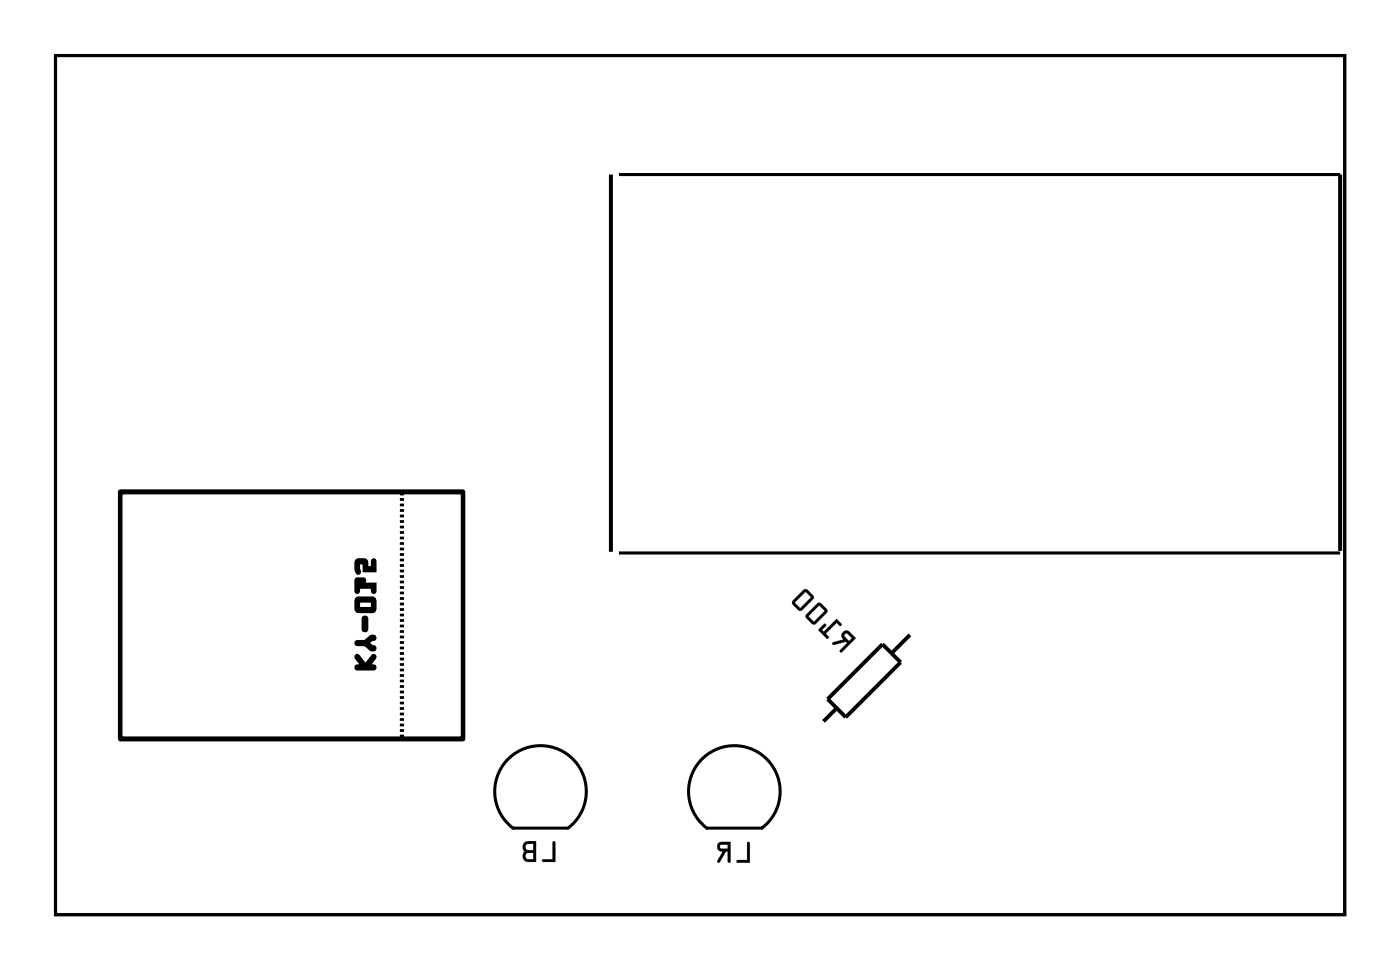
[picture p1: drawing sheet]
<svg xmlns="http://www.w3.org/2000/svg" width="92mm" height="63mm" viewBox="0 0 92 63" stroke-linecap="round" stroke-linejoin="round" font-family="sans-serif">
<path d="M3.6 3.6h84.5v56.3h-84.5zM37.2 54.2a3 3 0 0 0 .4-4.4 3 3 0 0 0-4.4 0 3 3 0 0 0 .4 4.4h3.6M45.8 49.9a3 3 0 0 1 4.5-.2 3 3 0 0 1-.4 4.5h-3.6a3 3 0 0 1-.5-4.3z" fill="none" stroke="#000" stroke-width=".2"/>
<g fill="#000">
<path d="M3.6 3.6v56.3h84.5v-56.3zM3.6 3.6h84.5v56.3h-84.5z"/>
<path d="M23.3 42.9v.2l.5 .5h-.4v.2h1.1v-.2h-.4l.4-.5v-.2l-.6 .7-.4-.7zM23.3 42l.1 .2h.5l.4 .3h.3l-.1-.1h-.1l-.3-.3 .3-.3h.1v-.1h-.2l-.4 .3zM23.8 40.4v.8l.1 .1 .1-.1v-.7v-.1zM23.4 39.2l-.1 .6 .1 .2h1l.2-.1v-.6l-.1-.1zM23.5 39.3h.9v.5h-.9zM23.3 37.9l.1 .9 .1-.1v-.3h.9v.3h.1l.1-.4h-1.1v-.2h.3l.1-.1zM23.4 36.7l-.1 .6 .1 .2 .2-.1-.1-.6h.4v.5h.7l-.1-.6h-.1v.5h-.4v-.4l-.1-.1z"/>
<path d="M23.3 42.9v.2l.4 .6 .1-.1v-.1h-.4a.2 .2 0 0 0-.2 .2 .2 .2 0 0 0 .2 .2h1.1a.2 .2 0 0 0 .2-.2 .2 .2 0 0 0-.2-.2h-.4v.1l.1 .1 .4-.6a.19 .19 0 0 0 0-.2 .19 .19 0 0 0-.3 0h.1h-.1l-.4 .6v.1l.1-.1-.5-.6v-.1zM23.3 43.1l.1-.1 .5 .7 .6-.7v.1v-.1l-.6 .7h.6h-1.1h.6l-.6-.7zM23.3 42l-.1 .1 .1 .2h.6v-.1v.1l.4 .3h.2a.21 .21 0 0 0 .2-.2 .21 .21 0 0 0-.3-.2v.2v-.1l-.3-.3v.1v.1l.3-.3v-.1v.2a.21 .21 0 0 0 .3-.2 .21 .21 0 0 0-.2-.2h-.2l-.4 .3v.1v-.1zM23.4 42.1h.6l.4-.3-.1-.1v.1h.2l-.2-.1-.4 .4 .4 .4h.2l-.2-.1v.1l.1-.1-.4-.3zM23.7 40.4v.8a.22 .22 0 0 0 .2 .2 .22 .22 0 0 0 .2-.2v-.8l-.2-.1zM23.9 40.5v.7zM23.3 39.1l-.1 .7 .2 .3h1h.2l.1-.8-.2-.2-1-.1zM23.4 39.3h1l.1 .6h-1zM23.5 39.3v.2h.9v-.2h-.1v.5h.1v-.1h-.9v.1h.1v-.5zM23.4 39.2v.8h1.1v-.8zM23.3 37.9l-.1 .8a.19 .19 0 0 0 .2 .2 .19 .19 0 0 0 .2-.2v-.3h-.1v.1h.9v-.1h-.1v.3a.19 .19 0 0 0 .2 .2 .19 .19 0 0 0 .2-.2v-.6h-1.2v.2h.1v-.2h-.1v.1h.3a.2 .2 0 0 0 .2-.2 .2 .2 0 0 0-.2-.2zM23.4 38v.4h1.2v-.1h-.1v.4v-.4h-1.1v.4v-.7h.4zM23.3 36.6l-.1 .6a.29 .29 0 0 0 .4 .4v-.3l-.1 .1h.1v-.2h-.1h.1v-.4h-.1v.1h.4v-.1h-.1v.7h.9v-.8a.19 .19 0 0 0-.2-.2 .19 .19 0 0 0-.2 .2v.5h.1v-.1h-.4v.1h.1v-.6l-.6-.1zM23.4 36.7v.6l.1 .1-.1 .1 .1-.1v-.6h.4v.5h.6v-.6v.6h.1v-.1h-.7v.1h.1v-.6z"/>
<path d="M36.2 55.1v1.1l-.6 .1v.1h.8v-1.2zM34.4 55.2l-.2 .3 .2 .2-.2 .4a.36 .36 0 0 0 .4 .3h.5v-1.3h-.5zM34.5 55.9l.4-.1v.4h-.4zM34.5 55.3l.4-.1v.5l-.4-.1z"/>
<path d="M36.2 55.1v1.1h-.6a.1 .1 0 0 0-.1 .1 .1 .1 0 0 0 .1 .1h.8v-1.2zM36.2 55.1l.2 .1v1.2h-.8v-.1h.6zM34.3 55.2l-.1 .3 .2 .2-.2 .4a.37 .37 0 0 0 .4 .3h.5v-1.3h-.5zM34.4 55.2l.2-.1h.5v1.3h-.5a.39 .39 0 0 1-.3-.2 .39 .39 0 0 1 .1-.5l-.1-.2zM34.5 55.9l.4-.1v.4h-.4zM34.5 55.9v.3l.5 .1v-.5zM34.5 55.3l.4-.1v.5l-.4-.1zM34.5 55.3v.3l.5 .1v-.5z"/>
<path d="M49 55.1l-.1 1.2h-.6v.2h.8v-1.3zM47.1 55.2a.32 .32 0 0 0-.1 .4 .32 .32 0 0 0 .4 .1l-.4 .7 .1 .1 .5-.8h.1v.7l.1 .1 .1-1.4zM47.2 55.3h.5v.3h-.5z"/>
<path d="M49 55.1l-.1 1.2h-.6a.1 .1 0 0 0-.1 .1 .1 .1 0 0 0 .1 .1h.8v-1.3zM49 55.1l.1 .1v1.3h-.8v-.2h.7zM47.1 55.2a.32 .32 0 0 0-.1 .4 .32 .32 0 0 0 .4 .1l-.4 .6a.1 .1 0 0 0 0 .2 .11 .11 0 0 0 .2-.1l.4-.7h.1v.7a.1 .1 0 0 0 .1 .1 .1 .1 0 0 0 .1-.1v-1.3h-.6zM47.1 55.2l.8-.1-.1 1.4-.1-.1v-.7h-.1l-.4 .7h-.2l.4-.7a.31 .31 0 0 1-.4-.1 .31 .31 0 0 1 .1-.4zM47.2 55.3h.5v.3l-.5-.1zM47.2 55.3v.3h.5v-.3z"/>
<path d="M55.2 41.4l-.1 .2 .2 .3-.8 .2 .1 .1 .8-.2 .1 .1-.5 .5 .1 .1 1-.9-.5-.5h-.2zM55.4 41.5h.1l.3 .3-.2 .2-.3-.4zM53.7 41.2v.1l.5 .5 .1-.1-.2-.2 .7-.7 .2 .2 .1-.1-.3-.4-.8 .9-.2-.2 .3-.2v-.2zM53.5 39.5l-.7 .8v.2l.5 .4 .1-.1 .8-.7v-.2l-.4-.4zM53 40.3l.7-.7 .3 .4-.7 .7zM52.7 38.6l-.8 .8v.2l.5 .4 .2-.1 .7-.7v-.2l-.4-.4zM52.8 38.7l.3 .4-.7 .7-.3-.3z"/>
<path d="M55.2 41.4l-.1 .2 .2 .3-.7 .1a.11 .11 0 0 0-.1 .2 .1 .1 0 0 0 .1 0l.8-.2 .1 .1-.5 .4a.1 .1 0 0 0 0 .2 .1 .1 0 0 0 .2 0l.9-.9-.5-.5h-.3zM55.3 41.4l.3-.1 .5 .5-1 .9-.1-.1 .5-.5-.1-.1-.8 .2-.1-.1 .1-.1 .7-.1-.2-.3zM55.4 41.5h.1l.3 .3-.2 .2-.3-.4zM55.3 41.5v.2l.3 .3 .2-.2-.3-.3zM54 40.9l-.4 .3 .5 .6a.1 .1 0 0 0 .2 0 .1 .1 0 0 0 0-.1l-.2-.2 .7-.7 .2 .2a.1 .1 0 0 0 .1 0 .1 .1 0 0 0 0-.2l-.3-.3-.8 .9-.2-.2 .3-.2a.1 .1 0 0 0 0-.1 .1 .1 0 0 0-.1 0zM53.7 41.2l.4-.4v.2l-.3 .2 .2 .2 .8-.9 .3 .4-.1 .1-.2-.2-.7 .7 .2 .2-.1 .1-.5-.5zM53.5 39.5l-.7 .8 .5 .6 .9-.9-.4-.5zM52.8 40.2l.8-.7h.2l.4 .4v.2l-.8 .8-.2-.1-.4-.3zM53 40.3l.7-.7 .3 .4-.7 .7zM53.7 39.6l-.8 .7 .4 .4 .7-.7zM52.6 38.6l-.7 .9 .5 .5 .9-.9-.4-.5zM52.7 38.6h.2l.4 .4v.2l-.8 .7-.1 .1-.5-.4v-.2zM52.8 38.7l.3 .4-.7 .7-.3-.3zM52.8 38.7l-.7 .8 .3 .3 .8-.7z"/>
</g>
<path d="M40 11.4v24.7M40.6 11.4h47.2v24.7M40.6 36.2h47.2" fill="none" stroke="#000" stroke-width=".23"/>
<path d="M54.8 46.4l-.9 .9M57.8 42.2l1.2 1.2-3.6 3.6-1.2-1.2zM59.7 41.5l-1.3 1.3" fill="none" stroke="#000" stroke-width=".25"/>
<path d="M7.9 32.2h22.4v16.2h-22.4z" fill="none" stroke="#000" stroke-width=".31"/>
<path d="M26.3 48.3v-16" fill="none" stroke="#000" stroke-width=".29" stroke-dasharray=".2 .2" stroke-linecap="butt"/>
<circle cx="50.7" cy="35.2" r=".45" fill="#fff"/>
<circle cx="50.7" cy="35.2" r=".45" fill="none" stroke="#fff" stroke-width=".58"/>
<circle cx="45.6" cy="12.4" r=".45" fill="#fff"/>
<circle cx="45.6" cy="12.4" r=".45" fill="none" stroke="#fff" stroke-width=".58"/>
<circle cx="48.1" cy="12.4" r=".45" fill="#fff"/>
<circle cx="48.1" cy="12.4" r=".45" fill="none" stroke="#fff" stroke-width=".58"/>
<circle cx="50.7" cy="12.4" r=".45" fill="#fff"/>
<circle cx="50.7" cy="12.4" r=".45" fill="none" stroke="#fff" stroke-width=".58"/>
<circle cx="53.2" cy="12.4" r=".45" fill="#fff"/>
<circle cx="53.2" cy="12.4" r=".45" fill="none" stroke="#fff" stroke-width=".58"/>
<circle cx="55.7" cy="12.4" r=".45" fill="#fff"/>
<circle cx="55.7" cy="12.4" r=".45" fill="none" stroke="#fff" stroke-width=".58"/>
<circle cx="48.1" cy="35.2" r=".45" fill="#fff"/>
<circle cx="48.1" cy="35.2" r=".45" fill="none" stroke="#fff" stroke-width=".58"/>
<circle cx="45.6" cy="35.2" r=".45" fill="#fff"/>
<circle cx="45.6" cy="35.2" r=".45" fill="none" stroke="#fff" stroke-width=".58"/>
<circle cx="53.2" cy="35.2" r=".45" fill="#fff"/>
<circle cx="53.2" cy="35.2" r=".45" fill="none" stroke="#fff" stroke-width=".58"/>
<circle cx="58.3" cy="12.4" r=".45" fill="#fff"/>
<circle cx="58.3" cy="12.4" r=".45" fill="none" stroke="#fff" stroke-width=".58"/>
<circle cx="60.8" cy="12.4" r=".45" fill="#fff"/>
<circle cx="60.8" cy="12.4" r=".45" fill="none" stroke="#fff" stroke-width=".58"/>
<circle cx="63.3" cy="12.4" r=".45" fill="#fff"/>
<circle cx="63.3" cy="12.4" r=".45" fill="none" stroke="#fff" stroke-width=".58"/>
<circle cx="65.9" cy="12.4" r=".45" fill="#fff"/>
<circle cx="65.9" cy="12.4" r=".45" fill="none" stroke="#fff" stroke-width=".58"/>
<circle cx="68.4" cy="12.4" r=".45" fill="#fff"/>
<circle cx="68.4" cy="12.4" r=".45" fill="none" stroke="#fff" stroke-width=".58"/>
<circle cx="71" cy="12.4" r=".45" fill="#fff"/>
<circle cx="71" cy="12.4" r=".45" fill="none" stroke="#fff" stroke-width=".58"/>
<circle cx="73.5" cy="12.4" r=".45" fill="#fff"/>
<circle cx="73.5" cy="12.4" r=".45" fill="none" stroke="#fff" stroke-width=".58"/>
<circle cx="76" cy="12.4" r=".45" fill="#fff"/>
<circle cx="76" cy="12.4" r=".45" fill="none" stroke="#fff" stroke-width=".58"/>
<circle cx="78.6" cy="12.4" r=".45" fill="#fff"/>
<circle cx="78.6" cy="12.4" r=".45" fill="none" stroke="#fff" stroke-width=".58"/>
<circle cx="81.1" cy="12.4" r=".45" fill="#fff"/>
<circle cx="81.1" cy="12.4" r=".45" fill="none" stroke="#fff" stroke-width=".58"/>
<circle cx="63.3" cy="35.2" r=".45" fill="#fff"/>
<circle cx="63.3" cy="35.2" r=".45" fill="none" stroke="#fff" stroke-width=".58"/>
<circle cx="65.9" cy="35.2" r=".45" fill="#fff"/>
<circle cx="65.9" cy="35.2" r=".45" fill="none" stroke="#fff" stroke-width=".58"/>
<circle cx="68.4" cy="35.2" r=".45" fill="#fff"/>
<circle cx="68.4" cy="35.2" r=".45" fill="none" stroke="#fff" stroke-width=".58"/>
<circle cx="71" cy="35.2" r=".45" fill="#fff"/>
<circle cx="71" cy="35.2" r=".45" fill="none" stroke="#fff" stroke-width=".58"/>
<circle cx="73.5" cy="35.2" r=".45" fill="#fff"/>
<circle cx="73.5" cy="35.2" r=".45" fill="none" stroke="#fff" stroke-width=".58"/>
<circle cx="76" cy="35.2" r=".45" fill="#fff"/>
<circle cx="76" cy="35.2" r=".45" fill="none" stroke="#fff" stroke-width=".58"/>
<circle cx="78.6" cy="35.2" r=".45" fill="#fff"/>
<circle cx="78.6" cy="35.2" r=".45" fill="none" stroke="#fff" stroke-width=".58"/>
<circle cx="81.1" cy="35.2" r=".45" fill="#fff"/>
<circle cx="81.1" cy="35.2" r=".45" fill="none" stroke="#fff" stroke-width=".58"/>
<circle cx="55.7" cy="35.2" r=".45" fill="#fff"/>
<circle cx="55.7" cy="35.2" r=".45" fill="none" stroke="#fff" stroke-width=".58"/>
<circle cx="58.3" cy="35.2" r=".45" fill="#fff"/>
<circle cx="58.3" cy="35.2" r=".45" fill="none" stroke="#fff" stroke-width=".58"/>
<circle cx="60.8" cy="35.2" r=".45" fill="#fff"/>
<circle cx="60.8" cy="35.2" r=".45" fill="none" stroke="#fff" stroke-width=".58"/>
<circle cx="35.4" cy="50.6" r=".6" fill="#fff"/>
<circle cx="35.4" cy="50.6" r=".6" fill="none" stroke="#fff" stroke-width=".65" stroke-linecap="butt"/>
<path d="M34.8 50h1.2v1.2h-1.2z" fill="#fff"/>
<path d="M34.8 50h1.2v1.2h-1.2z" fill="none" stroke="#fff" stroke-width=".65" stroke-linecap="butt"/>
<circle cx="35.4" cy="53.1" r=".6" fill="#fff"/>
<circle cx="35.4" cy="53.1" r=".6" fill="none" stroke="#fff" stroke-width=".65" stroke-linecap="butt"/>
<circle cx="48.1" cy="50.6" r=".6" fill="#fff"/>
<circle cx="48.1" cy="50.6" r=".6" fill="none" stroke="#fff" stroke-width=".65" stroke-linecap="butt"/>
<path d="M47.5 50h1.2v1.2h-1.2z" fill="#fff"/>
<path d="M47.5 50h1.2v1.2h-1.2z" fill="none" stroke="#fff" stroke-width=".65" stroke-linecap="butt"/>
<circle cx="48.1" cy="53.1" r=".6" fill="#fff"/>
<circle cx="48.1" cy="53.1" r=".6" fill="none" stroke="#fff" stroke-width=".65" stroke-linecap="butt"/>
<circle cx="60.4" cy="40.8" r=".7" fill="#fff"/>
<circle cx="60.4" cy="40.8" r=".7" fill="none" stroke="#fff" stroke-width=".76" stroke-linecap="butt"/>
<circle cx="53.2" cy="48" r=".7" fill="#fff"/>
<circle cx="53.2" cy="48" r=".7" fill="none" stroke="#fff" stroke-width=".76" stroke-linecap="butt"/>
<path d="M9.3 37.1h1.4v1.5h-1.4z" fill="#fff"/>
<path d="M9.3 37.1h1.4v1.5h-1.4z" fill="none" stroke="#fff" stroke-width=".76" stroke-linecap="butt"/>
<circle cx="10" cy="42.9" r=".74" fill="#fff"/>
<circle cx="10" cy="42.9" r=".74" fill="none" stroke="#fff" stroke-width=".76" stroke-linecap="butt"/>
<circle cx="10" cy="40.4" r=".74" fill="#fff"/>
<circle cx="10" cy="40.4" r=".74" fill="none" stroke="#fff" stroke-width=".76" stroke-linecap="butt"/>
<circle cx="10" cy="37.8" r=".74" fill="#fff"/>
<circle cx="10" cy="37.8" r=".74" fill="none" stroke="#fff" stroke-width=".76" stroke-linecap="butt"/>
</svg>
